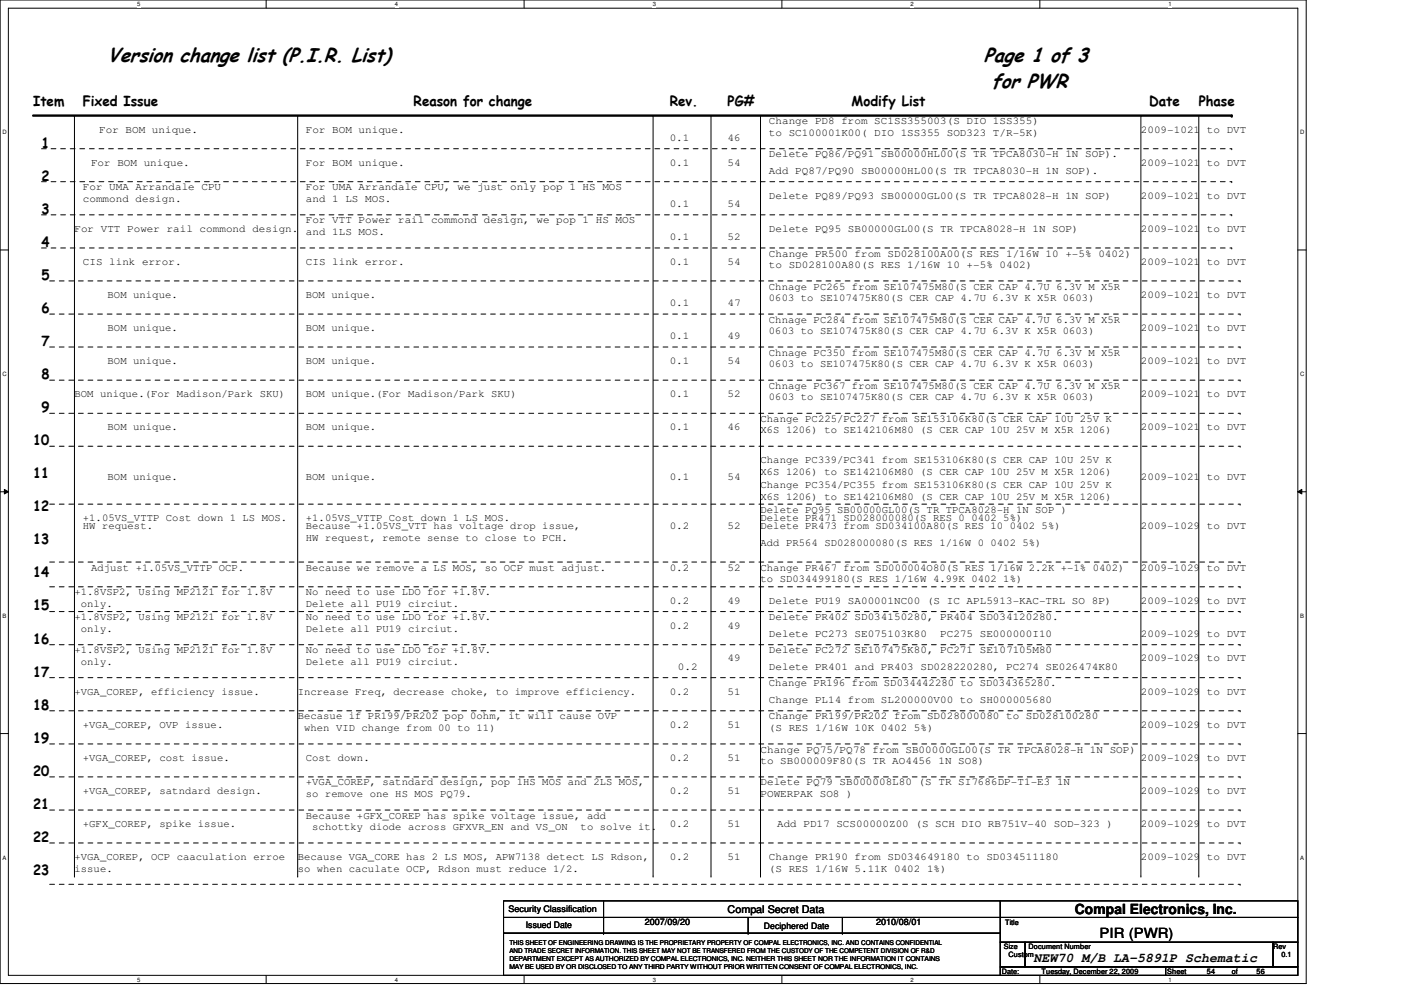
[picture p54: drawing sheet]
<svg xmlns="http://www.w3.org/2000/svg" width="297mm" height="210mm" viewBox="0 0 297 210" stroke-linecap="round" stroke-linejoin="round" font-family="sans-serif">
<defs><g id="words">
<g font-size="4.2">
<text x="22.8" y="13.2">Version change list (P.I.R. List)</text>
<text x="208.6" y="13.2">Page 1 of 3</text>
<text x="210.2" y="18.8">for PWR</text>
</g>
<g font-size="3">
<text x="7" y="22.5">Item</text>
<text x="17.6" y="22.5">Fixed Issue</text>
<text x="87.7" y="22.5">Reason for change</text>
<text x="142" y="22.5">Rev.</text>
<text x="154.3" y="22.5">PG#</text>
<text x="180.6" y="22.5">Modify List</text>
<text x="243.6" y="22.5">Date</text>
<text x="254.2" y="22.5">Phase</text>
<text x="8.8" y="31.3">1</text>
<text x="8.8" y="38.3">2</text>
<text x="8.8" y="45.3">3</text>
<text x="8.8" y="52.3">4</text>
<text x="8.8" y="59.3">5</text>
<text x="8.8" y="66.3">6</text>
<text x="8.8" y="73.4">7</text>
<text x="8.8" y="80.3">8</text>
<text x="8.8" y="87.4">9</text>
<text x="7" y="94.4">10</text>
<text x="7" y="101.4">11</text>
<text x="7" y="108.4">12</text>
<text x="7" y="115.4">13</text>
<text x="7" y="122.4">14</text>
<text x="7" y="129.4">15</text>
<text x="7" y="136.4">16</text>
<text x="7" y="143.5">17</text>
<text x="7" y="150.5">18</text>
<text x="7" y="157.5">19</text>
<text x="7" y="164.5">20</text>
<text x="7" y="171.5">21</text>
<text x="7" y="178.5">22</text>
<text x="7" y="185.5">23</text>
<text x="227.9" y="193.8">Compal Electronics, Inc.</text>
<text x="233.1" y="198.9">PIR (PWR)</text>
</g>
<text font-size="2.8" x="219.1" y="203.9">NEW70 M/B LA-5891P Schematic</text>
<g font-size="2.2">
<text x="21" y="28.1">For BOM unique.</text>
<text x="64.9" y="28.1">For BOM unique.</text>
<text x="142" y="29.8">0.1</text>
<text x="154.3" y="29.8">46</text>
<text x="163" y="26.3">Change PD8 from SC1SS355003(S DIO 1SS355)</text>
<text x="163" y="28.8">to SC100001K00( DIO 1SS355 SOD323 T/R-5K)</text>
<text x="241.9" y="28.1">2009-1021 to DVT</text>
<text x="19.3" y="35.1">For BOM unique.</text>
<text x="64.9" y="35.1">For BOM unique.</text>
<text x="142" y="35.1">0.1</text>
<text x="154.3" y="35.1">54</text>
<text x="163" y="33.4">Delete PQ86/PQ91 SB00000HL00(S TR TPCA8030-H 1N SOP).</text>
<text x="241.9" y="35.1">2009-1021 to DVT</text>
<text x="17.6" y="40.3">For UMA Arrandale CPU</text>
<text x="64.9" y="40.3">For UMA Arrandale CPU, we just only pop 1 HS MOS</text>
<text x="163" y="36.9">Add PQ87/PQ90 SB00000HL00(S TR TPCA8030-H 1N SOP).</text>
<text x="17.6" y="42.8">commond design.</text>
<text x="64.9" y="47.4">For VTT Power rail commond design, we pop 1 HS MOS</text>
<text x="64.9" y="42.8">and 1 LS MOS.</text>
<text x="142" y="43.9">0.1</text>
<text x="154.3" y="43.9">54</text>
<text x="163" y="42.1">Delete PQ89/PQ93 SB00000GL00(S TR TPCA8028-H 1N SOP)</text>
<text x="241.9" y="42.1">2009-1021 to DVT</text>
<text x="15.8" y="49.1">For VTT Power rail commond design.</text>
<text x="64.9" y="49.8">and 1LS MOS.</text>
<text x="142" y="50.9">0.1</text>
<text x="154.3" y="50.9">52</text>
<text x="163" y="49.1">Delete PQ95 SB00000GL00(S TR TPCA8028-H 1N SOP)</text>
<text x="241.9" y="49.1">2009-1021 to DVT</text>
<text x="17.6" y="56.1">CIS link error.</text>
<text x="64.9" y="56.1">CIS link error.</text>
<text x="142" y="56.1">0.1</text>
<text x="154.3" y="56.1">54</text>
<text x="163" y="54.4">Change PR500 from SD028100A00(S RES 1/16W 10 +-5% 0402)</text>
<text x="163" y="56.9">to SD028100A80(S RES 1/16W 10 +-5% 0402)</text>
<text x="241.9" y="56.1">2009-1021 to DVT</text>
<text x="22.8" y="63.2">BOM unique.</text>
<text x="64.9" y="63.2">BOM unique.</text>
<text x="142" y="64.9">0.1</text>
<text x="154.3" y="64.9">47</text>
<text x="163" y="61.4">Chnage PC265 from SE107475M80(S CER CAP 4.7U 6.3V M X5R</text>
<text x="163" y="63.8">0603 to SE107475K80(S CER CAP 4.7U 6.3V K X5R 0603)</text>
<text x="241.9" y="63.2">2009-1021 to DVT</text>
<text x="22.8" y="70.1">BOM unique.</text>
<text x="64.9" y="70.1">BOM unique.</text>
<text x="142" y="71.9">0.1</text>
<text x="154.3" y="71.9">49</text>
<text x="163" y="68.4">Chnage PC284 from SE107475M80(S CER CAP 4.7U 6.3V M X5R</text>
<text x="163" y="70.9">0603 to SE107475K80(S CER CAP 4.7U 6.3V K X5R 0603)</text>
<text x="241.9" y="70.1">2009-1021 to DVT</text>
<text x="22.8" y="77.2">BOM unique.</text>
<text x="64.9" y="77.2">BOM unique.</text>
<text x="142" y="77.2">0.1</text>
<text x="154.3" y="77.2">54</text>
<text x="163" y="75.4">Chnage PC350 from SE107475M80(S CER CAP 4.7U 6.3V M X5R</text>
<text x="163" y="77.9">0603 to SE107475K80(S CER CAP 4.7U 6.3V K X5R 0603)</text>
<text x="241.9" y="77.2">2009-1021 to DVT</text>
<text x="163" y="82.4">Chnage PC367 from SE107475M80(S CER CAP 4.7U 6.3V M X5R</text>
<text x="15.8" y="84.2">BOM unique.(For Madison/Park SKU)</text>
<text x="64.9" y="84.2">BOM unique.(For Madison/Park SKU)</text>
<text x="142" y="84.2">0.1</text>
<text x="154.3" y="84.2">52</text>
<text x="161.2" y="89.5">Change PC225/PC227 from SE153106K80(S CER CAP 10U 25V K</text>
<text x="163" y="84.9">0603 to SE107475K80(S CER CAP 4.7U 6.3V K X5R 0603)</text>
<text x="241.9" y="84.2">2009-1021 to DVT</text>
<text x="22.8" y="91.2">BOM unique.</text>
<text x="64.9" y="91.2">BOM unique.</text>
<text x="142" y="91.2">0.1</text>
<text x="154.3" y="91.2">46</text>
<text x="161.2" y="91.9">X6S 1206) to SE142106M80 (S CER CAP 10U 25V M X5R 1206)</text>
<text x="241.9" y="91.2">2009-1021 to DVT</text>
<text x="22.8" y="101.7">BOM unique.</text>
<text x="64.9" y="101.7">BOM unique.</text>
<text x="142" y="101.7">0.1</text>
<text x="154.3" y="101.7">54</text>
<text x="161.2" y="98.2">Change PC339/PC341 from SE153106K80(S CER CAP 10U 25V K</text>
<text x="161.2" y="100.7">X6S 1206) to SE142106M80 (S CER CAP 10U 25V M X5R 1206)</text>
<text x="241.9" y="101.7">2009-1021 to DVT</text>
<text x="161.2" y="103.5">Change PC354/PC355 from SE153106K80(S CER CAP 10U 25V K</text>
<text x="161.2" y="105.9">X6S 1206) to SE142106M80 (S CER CAP 10U 25V M X5R 1206)</text>
<text x="17.6" y="110.4">+1.05VS_VTTP Cost down 1 LS MOS.</text>
<text x="17.6" y="112.2">HW request.</text>
<text x="64.9" y="110.4">+1.05VS_VTTP Cost down 1 LS MOS.</text>
<text x="64.9" y="112.2">Because +1.05VS_VTT has voltage drop issue,</text>
<text x="142" y="112.2">0.2</text>
<text x="154.3" y="112.2">52</text>
<text x="161.2" y="108.7">Delete PQ95 SB00000GL00(S TR TPCA8028-H 1N SOP )</text>
<text x="161.2" y="110.4">Delete PR471 SD028000080(S RES 0 0402 5%)</text>
<text x="161.2" y="112.2">Delete PR473 from SD034100A80(S RES 10 0402 5%)</text>
<text x="241.9" y="112.2">2009-1029 to DVT</text>
<text x="64.9" y="114.7">HW request, remote sense to close to PCH.</text>
<text x="161.2" y="115.7">Add PR564 SD028000080(S RES 1/16W 0 0402 5%)</text>
<text x="19.3" y="121">Adjust +1.05VS_VTTP OCP.</text>
<text x="64.9" y="121">Because we remove a LS MOS, so OCP must adjust.</text>
<text x="142" y="121">0.2</text>
<text x="154.3" y="121">52</text>
<text x="161.2" y="121">Change PR467 from SD000004O80(S RES 1/16W 2.2K +-1% 0402)</text>
<text x="161.2" y="123.4">to SD034499180(S RES 1/16W 4.99K 0402 1%)</text>
<text x="241.9" y="121">2009-1029 to DVT</text>
<text x="15.8" y="126.2">+1.8VSP2, Using MP2121 for 1.8V</text>
<text x="15.8" y="131.5">+1.8VSP2, Using MP2121 for 1.8V</text>
<text x="17.1" y="128.7">only.</text>
<text x="64.9" y="126.2">No need to use LDO for +1.8V.</text>
<text x="64.9" y="128.7">Delete all PU19 circiut.</text>
<text x="64.9" y="131.5">No need to use LDO for +1.8V.</text>
<text x="142" y="128">0.2</text>
<text x="154.3" y="128">49</text>
<text x="163" y="128">Delete PU19 SA00001NC00 (S IC APL5913-KAC-TRL SO 8P)</text>
<text x="163" y="131.5">Delete PR402 SD034150280, PR404 SD034120280.</text>
<text x="241.9" y="128">2009-1029 to DVT</text>
<text x="17.1" y="133.9">only.</text>
<text x="64.9" y="133.9">Delete all PU19 circiut.</text>
<text x="142" y="133.3">0.2</text>
<text x="154.3" y="133.3">49</text>
<text x="163" y="135">Delete PC273 SE075103K80</text>
<text x="199.3" y="135">PC275 SE000000I10</text>
<text x="241.9" y="135">2009-1029 to DVT</text>
<text x="15.8" y="138.5">+1.8VSP2, Using MP2121 for 1.8V</text>
<text x="17.1" y="141">only.</text>
<text x="64.9" y="138.5">No need to use LDO for +1.8V.</text>
<text x="64.9" y="141">Delete all PU19 circiut.</text>
<text x="143.7" y="142">0.2</text>
<text x="154.3" y="140.3">49</text>
<text x="163" y="138.5">Delete PC272 SE107475K80, PC271 SE107105M80</text>
<text x="163" y="142">Delete PR401 and PR403 SD028220280, PC274 SE026474K80</text>
<text x="241.9" y="140.3">2009-1029 to DVT</text>
<text x="15.8" y="147.3">+VGA_COREP, efficiency issue.</text>
<text x="63.1" y="147.3">Increase Freq, decrease choke, to improve efficiency.</text>
<text x="142" y="147.3">0.2</text>
<text x="154.3" y="147.3">51</text>
<text x="163" y="145.5">Change PR196 from SD034442280 to SD034365280.</text>
<text x="163" y="149">Change PL14 from SL200000V00 to SH000005680</text>
<text x="241.9" y="147.3">2009-1029 to DVT</text>
<text x="17.6" y="154.3">+VGA_COREP, OVP issue.</text>
<text x="63.1" y="152.5">Becasue if PR199/PR202 pop 0ohm, it will cause OVP</text>
<text x="64.5" y="155">when VID change from 00 to 11)</text>
<text x="142" y="154.3">0.2</text>
<text x="154.3" y="154.3">51</text>
<text x="163" y="152.5">Change PR199/PR202 from SD028000080 to SD028100280</text>
<text x="163" y="155">(S RES 1/16W 10K 0402 5%)</text>
<text x="241.9" y="154.3">2009-1029 to DVT</text>
<text x="17.6" y="161.3">+VGA_COREP, cost issue.</text>
<text x="64.9" y="161.3">Cost down.</text>
<text x="142" y="161.3">0.2</text>
<text x="154.3" y="161.3">51</text>
<text x="161.2" y="159.6">Change PQ75/PQ78 from SB00000GL00(S TR TPCA8028-H 1N SOP)</text>
<text x="241.9" y="161.3">2009-1029 to DVT</text>
<text x="64.9" y="166.5">+VGA_COREP, satndard design, pop 1HS MOS and 2LS MOS,</text>
<text x="161.2" y="162">to SB000009F80(S TR AO4456 1N SO8)</text>
<text x="161.2" y="166.5">Delete PQ79 SB000008L80 (S TR SI7686DP-T1-E3 1N</text>
<text x="17.6" y="168.3">+VGA_COREP, satndard design.</text>
<text x="64.9" y="169">so remove one HS MOS PQ79.</text>
<text x="64.9" y="173.6">Because +GFX_COREP has spike voltage issue, add</text>
<text x="142" y="168.3">0.2</text>
<text x="154.3" y="168.3">51</text>
<text x="161.2" y="169">POWERPAK SO8 )</text>
<text x="241.9" y="168.3">2009-1029 to DVT</text>
<text x="17.6" y="175.3">+GFX_COREP, spike issue.</text>
<text x="66.2" y="176">schottky diode across GFXVR_EN and VS_ON</text>
<text x="123.1" y="176">to solve it.</text>
<text x="142" y="175.3">0.2</text>
<text x="154.3" y="175.3">51</text>
<text x="164.8" y="175.3">Add PD17 SCS00000Z00 (S SCH DIO RB751V-40 SOD-323 )</text>
<text x="241.9" y="175.3">2009-1029 to DVT</text>
<text x="15.8" y="182.3">+VGA_COREP, OCP caaculation erroe</text>
<text x="15.8" y="184.8">issue.</text>
<text x="63.1" y="182.3">Because VGA_CORE has 2 LS MOS, APW7138 detect LS Rdson,</text>
<text x="63.1" y="184.8">so when caculate OCP, Rdson must reduce 1/2.</text>
<text x="142" y="182.3">0.2</text>
<text x="154.3" y="182.3">51</text>
<text x="163" y="182.3">Change PR190 from SD034649180 to SD034511180</text>
<text x="163" y="184.8">(S RES 1/16W 5.11K 0402 1%)</text>
<text x="241.9" y="182.3">2009-1029 to DVT</text>
<text x="154.3" y="193.6">Compal Secret Data</text>
</g>
<g font-size="1.9">
<text x="107.8" y="193.4">Security Classification</text>
<text x="111.5" y="196.7">Issued Date</text>
<text x="136.7" y="196.2">2007/09/20</text>
<text x="162" y="196.9">Deciphered Date</text>
<text x="185.8" y="196.2">2010/08/01</text>
</g>
<g font-size="1.6">
<text x="213.1" y="196.1">Title</text>
<text x="212.8" y="201.2">Size</text>
<text x="213.8" y="203">Custom</text>
<text x="218.1" y="201.2">Document Number</text>
<text x="269.9" y="201.2">Rev</text>
<text x="271.7" y="203">0.1</text>
<text x="212.4" y="206.5">Date:</text>
<text x="220.8" y="206.5">Tuesday, December 22, 2009</text>
<text x="247.5" y="206.5">Sheet</text>
<text x="255.9" y="206.5">54</text>
<text x="261.2" y="206.5">of</text>
<text x="266.4" y="206.5">56</text>
</g>
<g font-size="1.4">
<text x="108" y="200.4">THIS SHEET OF ENGINEERING DRAWING IS THE PROPRIETARY PROPERTY OF COMPAL ELECTRONICS, INC. AND CONTAINS CONFIDENTIAL</text>
<text x="108" y="203.7">DEPARTMENT EXCEPT AS AUTHORIZED BY COMPAL ELECTRONICS, INC. NEITHER THIS SHEET NOR THE INFORMATION IT CONTAINS</text>
<text x="108" y="202.1">AND TRADE SECRET INFORMATION. THIS SHEET MAY NOT BE TRANSFERED FROM THE CUSTODY OF THE COMPETENT DIVISION OF R&amp;D</text>
<text x="108" y="205.4">MAY BE USED BY OR DISCLOSED TO ANY THIRD PARTY WITHOUT PRIOR WRITTEN CONSENT OF COMPAL ELECTRONICS, INC.</text>
</g>
<g font-size="1.3">
<text x="29.1" y="1.4">5</text>
<text x="83.7" y="1.4">4</text>
<text x="138.4" y="1.4">3</text>
<text x="193.1" y="1.4">2</text>
<text x="247.8" y="1.4">1</text>
<text x=".5" y="28.5">D</text>
<text x="275.6" y="28.5">D</text>
<text x=".5" y="79.8">C</text>
<text x="275.6" y="79.8">C</text>
<text x=".5" y="131">B</text>
<text x="275.6" y="131">B</text>
<text x=".5" y="182.3">A</text>
<text x="275.6" y="182.3">A</text>
<text x="29.1" y="208.2">5</text>
<text x="83.7" y="208.2">4</text>
<text x="138.4" y="208.2">3</text>
<text x="193.1" y="208.2">2</text>
<text x="247.8" y="208.2">1</text>
</g>
</g></defs>
<path d="M0 0h276.9v208.5h-276.9zM1.8 1.7h273.4v205.1h-273.4z" fill="none" stroke="#000" stroke-width=".21"/>
<g fill="#fff">
<path d="M29.1 .2h.7v1.4h-.7z"/>
<path d="M29.1 207h.7v1.4h-.7z"/>
</g>
<path d="M56.4 0v1.7M56.4 206.8v1.7" fill="none" stroke="#000" stroke-width=".21"/>
<g fill="#fff">
<path d="M83.7 .2h.7v1.4h-.7z"/>
<path d="M83.7 207h.7v1.4h-.7z"/>
</g>
<path d="M111.1 0v1.7M111.1 206.8v1.7" fill="none" stroke="#000" stroke-width=".21"/>
<g fill="#fff">
<path d="M138.4 .2h.7v1.4h-.7z"/>
<path d="M138.4 207h.7v1.4h-.7z"/>
</g>
<path d="M165.8 0v1.7M165.8 206.8v1.7" fill="none" stroke="#000" stroke-width=".21"/>
<g fill="#fff">
<path d="M193.1 .2h.7v1.4h-.7z"/>
<path d="M193.1 207h.7v1.4h-.7z"/>
</g>
<path d="M220.5 0v1.7M220.5 206.8v1.7" fill="none" stroke="#000" stroke-width=".21"/>
<g fill="#fff">
<path d="M247.8 .2h.7v1.4h-.7z"/>
<path d="M247.8 207h.7v1.4h-.7z"/>
<path d="M.5 27.3h.9v1.4h-.9z"/>
<path d="M275.6 27.3h.9v1.4h-.9z"/>
<path d="M.5 78.6h.9v1.4h-.9z"/>
<path d="M275.6 78.6h.9v1.4h-.9z"/>
</g>
<path d="M0 53h1.8M275.2 53h1.7" fill="none" stroke="#000" stroke-width=".21"/>
<g fill="#fff">
<path d="M.5 129.9h.8v1.4h-.8z"/>
<path d="M275.6 129.9h.8v1.4h-.8z"/>
</g>
<path d="M0 104.3h1.8M.9 103.8l.9 .5-.9 .4zM275.2 104.3l.8-.5v.9zM275.2 104.3h1.7" fill="none" stroke="#000" stroke-width=".21"/>
<path d="M.9 103.8l.9 .5-.9 .4zM275.2 104.3l.8-.5v.9z" fill="#000"/>
<g fill="#fff">
<path d="M.5 181.1h.8v1.4h-.8z"/>
<path d="M275.6 181.1h.8v1.4h-.8z"/>
</g>
<g fill="none" stroke="#000" stroke-width=".21">
<path d="M15.8 24.5v161.3M63.1 24.5v161.3M138.5 24.5v161.3M150.7 24.5v161.3M161.2 24.5v161.3M241.9 24.5v161.3M254.2 24.5v161.3M0 155.5h1.8M275.2 155.5h1.7M15.8 185.8h.1M63.1 185.8h.1M106.8 191h105.3v3.5h-105.3z"/>
<path d="M106.8 194.5h105.3v3.4h-105.3zM106.8 197.9h105.3v8.9h-105.3zM128 194.5h.1M128 197.9h.1M128 191v6.9M138.5 185.8h.1M150.7 185.8h.1M158.6 197.9h.1M158.6 194.5v3.4M161.2 185.8h.1M178.6 197.9h.1M178.6 194.5v3.4"/>
<path d="M212.1 191h63.1v3.5h-63.1zM212.1 194.5h63.1v5.3h-63.1zM212.1 199.8h5.2v5.2h-5.2zM217.3 199.8h52.6v5.2h-52.6zM241.9 185.8h.1M254.2 185.8h.1M269.9 199.8h5.3v5.2h-5.3zM212.1 205h35v1.8h-35zM247.1 205h28.1v1.8h-28.1z"/>
</g>
<path d="M7 24.5h254.2" fill="none" stroke="#000" stroke-width=".51"/>
<circle cx="261.2" cy="24.5" r=".25" fill="#000"/>
<g fill="none" stroke="#000" stroke-width=".21" stroke-dasharray="1 1 1 1 1 1 1 1">
<path d="M8.8 31.5h252.4M8.8 38.5h252.4M261.2 31.5h.1M261.2 38.5h.1M8.8 45.6h252.4M8.8 52.6h252.4M10.5 59.6h252.4M261.2 45.6h.1M261.2 52.6h.1M262.9 59.6h.1M10.5 66.6h252.4M10.5 73.6h252.4"/>
<path d="M262.9 66.6h.1M262.9 73.6h.1M10.5 80.6h252.4M10.5 87.6h252.4M10.5 94.6h252.4M262.9 80.6h.1M262.9 87.6h.1M262.9 94.6h.1M10.5 106.9h252.4M10.5 119.2h252.4M262.9 106.9h.1M262.9 119.2h.1"/>
<path d="M10.5 124.4h252.4M10.5 129.7h252.4M10.5 136.7h252.4M262.9 124.4h.1M262.9 129.7h.1M262.9 136.7h.1M10.5 143.7h252.4M10.5 150.7h252.4M10.5 157.7h252.4M262.9 143.7h.1M262.9 150.7h.1M262.9 157.7h.1"/>
<path d="M10.5 164.7h252.4M10.5 171.7h252.4M10.5 178.7h252.4M262.9 164.7h.1M262.9 171.7h.1M262.9 178.7h.1M10.5 187.5h252.4M262.9 187.5h.1"/>
</g>
<use href="#words"/>
</svg>
